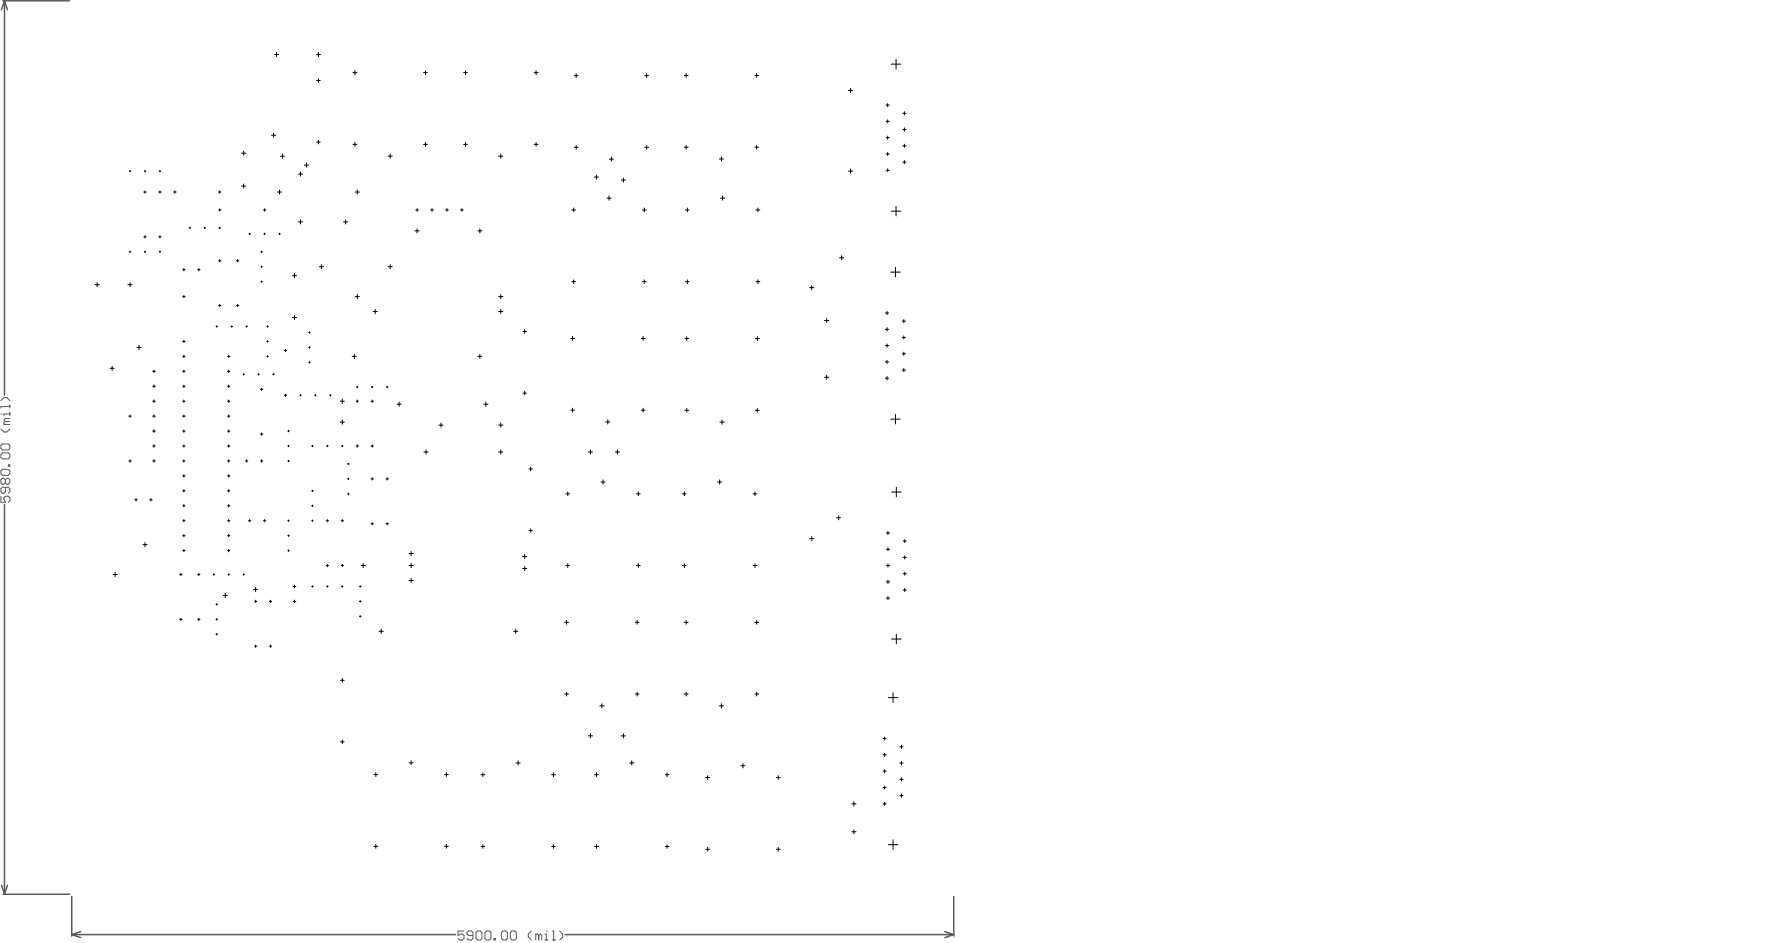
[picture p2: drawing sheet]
<svg xmlns="http://www.w3.org/2000/svg" width="249mm" height="133mm" viewBox="0 0 249 133" stroke-linecap="round" stroke-linejoin="round" font-family="sans-serif">
<g fill="none" stroke="#5a5a5a" stroke-width=".21">
<path d="M.4 .1h9.4M.6 .1l.5 1.3M.6 .1l-.4 1.3M.6 .1v55.6M.6 71.2v54.9M.2 124.9l.4 1.2M.4 126.1h9.4M1.1 124.9l-.5 1.2M10.1 126.4v5.6M10.1 131.8l1.3 .4M10.1 131.8h54.2M11.4 131.4l-1.3 .4"/>
<path d="M79.7 131.8h54.8M133.3 131.4l1.2 .4M134.5 126.4v5.6M134.5 131.8l-1.2 .4"/>
</g>
<g fill="none" stroke="#5a5a5a" stroke-width=".14">
<path d="M.1 58.4h.1M.1 56.5l.4-.4h.5l.4 .4M.8 59.4l-.3 .3v.2h.9M.8 59.4h.6M1.4 57.3h-1.3v.3M1.4 58.4h-.9v.2M1.4 57.1v.5M1.4 58.2v.4M1.4 59h-.6l-.3 .2 .3 .2M.1 62.8l.2-.2h.9l.2 .2v.4l-.2 .3h-.9l-.2-.3zM.1 64.1l.2-.2h.9l.2 .2v.4l-.2 .2h-.9l-.2-.2zM.1 66.4l.2-.2h.9l.2 .2v.4l-.2 .2h-.9l-.2-.2z"/>
<path d="M.1 70v.8h.7l-.3-.4v-.2l.3-.2h.4l.2 .2v.4l-.2 .2M.1 60.5l.4 .4h.5l.4-.4M.8 67.7l-.3-.2h-.2l-.2 .2v.4l.2 .2h.2l.3-.2M.8 68.7v.7l-.3 .2h-.2l-.2-.2v-.5l.2-.2h.9l.2 .2v.5l-.2 .2M.8 67.7l.2-.2h.2l.2 .2v.4l-.2 .2h-.2l-.2-.2M.8 67.7v.4M1.2 65.6h.2v.2h-.2zM65.5 131.3h-.9v.6l.6-.2 .3 .2v.5l-.3 .2h-.4l-.2-.2M66.7 131.9h-.6l-.2-.2v-.2l.2-.2h.4l.2 .2v.9l-.2 .2h-.4l-.2-.2M67.1 131.5l.3-.2h.4l.2 .2v.9l-.2 .2h-.4l-.3-.2zM68.4 131.5l.2-.2h.4l.3 .2v.9l-.3 .2h-.4l-.2-.2zM69.7 132.4h.2v.2h-.2z"/>
<path d="M70.7 131.5l.2-.2h.5l.2 .2v.9l-.2 .2h-.5l-.2-.2zM72 131.5l.2-.2h.4l.2 .2v.9l-.2 .2h-.4l-.2-.2zM74.9 131.3l-.4 .4v.4l.4 .5M76 131.9l-.2-.2h-.2v.9M76 131.9v.7M76 131.9l.2-.2 .2 .2v.7M76.8 131.7h.3v.9M76.8 132.6h.5M77.1 131.3h.1M77.9 131.3h.2v1.3M77.9 132.6h.4M79 131.3l.4 .4v.4l-.4 .5"/>
</g>
<g fill="none" stroke="#000" stroke-width=".14">
<path d="M38.3 19.1h.6M38.6 18.8v.6M38.7 7.7h.6M39 7.4v.6M44.6 7.7h.6M44.7 11.4h.5M44.9 7.4v.6M44.9 11.1v.5M44.9 19.8v.5M49.8 10.2h.5M50.1 10v.5M59.7 10.2h.6"/>
<path d="M60 10v.5M65.4 10.2h.5M65.7 10v.5M75.3 10.2h.6M75.6 10v.5M81 10.7h.5M81.3 10.4v.5M91 10.7h.5M91.2 10.4v.5M96.5 10.6h.6M96.8 10.4v.5M106.5 10.6h.5"/>
<path d="M106.8 10.4v.5M119.7 12.8h.6M120 12.5v.5M125 17.1h.5M125 14.8h.5M125 19.4h.5M125.2 14.6v.5M125.2 16.9v.4M125.2 19.2v.4M125.7 9h1.4M126.4 8.4v1.3M127.4 18.3h.4"/>
<path d="M127.4 16h.4M127.6 15.7v.5M127.6 18v.5M13.7 39.9v.5M18.2 24.1h.3M18.2 35.5h.3M18.3 24v.2M18.3 35.4v.2M18.3 39.9v.5M20.3 27.1h.3M20.3 33.4h.3M20.4 24.1h.2"/>
<path d="M20.4 35.5h.2M20.5 24v.2M20.5 26.9v.4M20.5 33.2v.4M20.5 35.4v.2M22.4 27.1h.3M22.4 33.4h.3M22.5 24.1h.2M22.5 35.5h.2M22.6 24v.2M22.6 26.9v.4M22.6 33.2v.4"/>
<path d="M22.6 35.4v.2M24.5 27.1h.3M24.7 26.9v.4M25.8 38h.3M25.9 37.9v.3M26.7 32.1h.2M26.8 32v.2M27.9 38h.3M28 37.9v.3M28.8 32.1h.2M28.9 32v.2M30.8 27.1h.4"/>
<path d="M30.8 36.8h.4M30.8 29.6h.4M30.9 32.1h.2M31 26.9v.4M31 29.4v.4M31 32v.2M31 36.6v.3M33.4 36.8h.3M33.5 36.6v.3M34.1 26.2h.6M34.1 21.6h.6M34.4 21.3v.6"/>
<path d="M34.4 25.9v.6M35.1 33h.2M35.2 32.9v.2M36.8 37.6h.2M36.8 35.5h.2M36.8 39.7h.2M36.9 35.4v.2M36.9 37.5v.2M36.9 39.6v.2M37.2 29.6h.3M37.2 33h.2M37.3 29.4v.4"/>
<path d="M37.3 32.9v.2M39.1 27.1h.6M39.3 33h.2M39.4 26.8v.6M39.4 32.9v.2M39.6 22h.6M39.9 21.7v.6M41.2 38.9h.6M41.5 38.6v.6M42.1 24.6h.6M42.1 31.3h.6M42.4 24.3v.5"/>
<path d="M42.4 31v.6M42.9 23.3h.6M43.2 23v.6M44.7 20h.5M45 37.6h.6M45.3 37.3v.6M48.5 31.3h.6M48.8 31v.6M49.8 20.4h.5M50.1 20.1v.5M50.1 27.1h.6M50.4 26.8v.6"/>
<path d="M54.7 37.6h.6M54.7 22h.6M55 21.7v.6M55 37.3v.6M58.5 32.6h.6M58.6 29.6h.4M58.8 29.4v.4M58.8 32.3v.6M59.7 20.4h.6M60 20.1v.5M60.8 29.6h.3M60.9 29.4v.4"/>
<path d="M62.9 29.6h.3M63.1 29.4v.4M65 29.6h.4M65.2 29.4v.4M65.4 20.4h.5M65.7 20.1v.5M67.4 32.6h.6M67.7 32.3v.6M70.4 22h.5M70.6 21.7v.6M75.3 20.4h.6M75.6 20.1v.5"/>
<path d="M80.7 29.6h.5M80.7 39.7h.5M80.9 29.3v.6M80.9 39.5v.5M81 20.8h.5M81.3 20.5v.6M83.8 25h.6M84.1 24.7v.6M85.6 27.9h.6M85.9 27.7v.5M86 22.4h.5M86.3 22.2v.5"/>
<path d="M87.6 25.4h.6M87.9 25.1v.6M90.6 29.6h.6M90.6 39.7h.6M90.9 29.3v.6M90.9 39.5v.5M91 20.8h.5M91.2 20.5v.6M96.5 20.8h.6M96.7 29.6h.5M96.7 39.7h.5M96.8 20.5v.5"/>
<path d="M97 29.3v.6M97 39.5v.5M101.5 22.4h.6M101.6 27.9h.6M101.8 22.1v.6M101.9 27.7v.5M106.5 20.8h.5M106.6 29.6h.6M106.6 39.7h.6M106.8 20.5v.5M106.9 29.3v.6M106.9 39.5v.5"/>
<path d="M118.4 36.4h.6M118.7 36.1v.5M119.7 24.1h.6M120 23.8v.6M125 24h.5M125 21.7h.5M125.2 21.5v.4M125.2 23.8v.4M125.6 38.4h1.4M125.7 29.8h1.4M126.3 37.7v1.4M126.4 29.1v1.4"/>
<path d="M127.4 22.9h.4M127.4 20.6h.4M127.6 20.3v.5M127.6 22.6v.5M13.4 40.1h.6M15.5 51.9h.6M15.8 51.7v.5M18.1 40.1h.5M18.2 58.7h.3M18.3 58.5v.4M19.3 49h.6M19.6 48.7v.6"/>
<path d="M21.5 56.6h.4M21.5 58.7h.4M21.5 54.5h.4M21.5 52.4h.4M21.7 52.2v.4M21.7 54.3v.4M21.7 56.4v.4M21.7 58.5v.4M25.8 41.8h.3M25.8 50.3h.3M25.8 56.6h.3M25.8 58.7h.3"/>
<path d="M25.8 54.5h.3M25.8 52.4h.3M25.8 48.2h.3M25.9 41.7v.3M25.9 48v.3M25.9 50.1v.3M25.9 52.2v.3M25.9 54.3v.3M25.9 56.4v.4M25.9 58.5v.4M30.5 46h.2M30.6 45.9v.3"/>
<path d="M30.8 43.1h.4M31 42.9v.4M32.1 50.3h.3M32.1 56.6h.3M32.1 58.7h.3M32.1 54.5h.3M32.1 52.4h.3M32.3 50.1v.3M32.3 52.2v.3M32.3 54.3v.3M32.3 56.4v.4M32.3 58.5v.4"/>
<path d="M32.6 46h.2M32.7 45.9v.3M33.4 43.1h.3M33.5 42.9v.4M34.3 52.8h.2M34.4 52.7v.2M34.7 46h.2M34.8 45.9v.3M36.4 52.8h.2M36.5 52.7v.2M36.7 54.9h.4M36.9 54.7v.4"/>
<path d="M37.6 50.3h.3M37.6 48.2h.3M37.6 46h.3M37.7 45.9v.3M37.7 48v.3M37.7 50.2v.2M38.5 52.8h.2M38.6 52.7v.2M40.1 55.7h.3M40.1 49.4h.3M40.3 49.3v.3M40.3 55.6v.3"/>
<path d="M41.2 44.8h.6M41.5 44.5v.6M42.3 55.7h.2M42.4 55.6v.2M43.5 49h.3M43.5 46.9h.3M43.5 51.1h.3M43.7 46.8v.2M43.7 48.9v.2M43.7 51v.2M44.4 55.7h.2M44.5 55.6v.2"/>
<path d="M46.5 55.7h.2M46.6 55.6v.2M48 56.6h.6M48 59.5h.6M48.3 56.3v.6M48.3 59.2v.6M49.7 50.3h.6M50 50v.6M50.1 41.8h.6M50.2 56.6h.4M50.3 54.6h.2M50.4 41.5v.6"/>
<path d="M50.4 54.5v.2M50.4 56.4v.4M52.3 56.6h.4M52.4 54.6h.2M52.5 54.5v.2M52.5 56.4v.4M52.6 43.9h.6M52.9 43.6v.6M54.5 54.6h.2M54.6 54.5v.2M56 57h.6M56.3 56.7v.6"/>
<path d="M61.9 60h.6M62.2 59.7v.6M67.4 50.3h.6M67.7 50v.6M68.2 57h.6M68.5 56.7v.6M70.4 60h.5M70.4 41.8h.5M70.4 43.9h.5M70.6 41.5v.6M70.6 43.6v.6M70.6 59.7v.6"/>
<path d="M73.8 55.4h.5M73.8 46.8h.5M74 46.5v.5M74 55.2v.5M80.5 57.8h.5M80.5 47.7h.5M80.8 47.5v.5M80.8 57.6v.5M85.5 59.5h.5M85.7 59.2v.6M90.5 57.8h.5M90.5 47.7h.5"/>
<path d="M90.7 47.5v.5M90.7 57.6v.5M96.6 57.9h.6M96.6 47.8h.6M96.9 47.5v.5M96.9 57.6v.5M101.6 59.5h.6M101.9 59.2v.6M106.6 57.9h.5M106.6 47.8h.5M106.8 47.5v.5M106.8 57.6v.5"/>
<path d="M114.2 40.6h.6M114.5 40.3v.6M116.3 53.2h.6M116.3 45.2h.6M116.6 44.9v.6M116.6 52.9v.6M124.9 51h.5M124.9 48.7h.5M124.9 44.2h.5M124.9 53.3h.5M124.9 46.4h.5M125.1 43.9v.5"/>
<path d="M125.1 46.2v.5M125.1 48.5v.5M125.1 50.8v.5M125.1 53.1v.5M125.6 59.1h1.4M126.3 58.4v1.4M127.3 52.2h.4M127.3 49.9h.4M127.3 45.3h.4M127.3 47.6h.4M127.5 45.1v.4M127.5 47.4v.4"/>
<path d="M127.5 49.7v.4M127.5 52v.4M18.2 65h.3M18.3 64.8v.4M19 70.5h.4M19.2 70.3v.4M20.2 76.8h.6M20.5 76.5v.6M21.1 70.5h.4M21.3 70.3v.4M21.5 65h.4M21.5 62.9h.4"/>
<path d="M21.5 60.8h.4M21.7 60.6v.4M21.7 62.7v.4M21.7 64.8v.4M25.8 65h.3M25.8 62.9h.3M25.8 60.8h.3M25.8 73.4h.3M25.8 75.5h.3M25.8 67.1h.3M25.8 77.7h.3M25.8 69.2h.3"/>
<path d="M25.8 71.3h.3M25.9 60.6v.4M25.9 62.7v.4M25.9 64.8v.4M25.9 67v.3M25.9 69.1v.3M25.9 71.2v.3M25.9 73.3v.3M25.9 75.4v.3M25.9 77.5v.3M32.1 65h.3M32.1 62.9h.3"/>
<path d="M32.1 60.8h.3M32.1 73.4h.3M32.1 75.5h.3M32.1 67.1h.3M32.1 77.7h.3M32.1 69.2h.3M32.1 71.3h.3M32.3 60.6v.4M32.3 62.7v.4M32.3 64.8v.4M32.3 67v.3M32.3 69.1v.3"/>
<path d="M32.3 71.2v.3M32.3 73.3v.3M32.3 75.4v.3M32.3 77.5v.3M34.6 65h.4M34.8 64.8v.4M35 73.4h.4M35.2 73.3v.3M36.7 65h.4M36.7 61.2h.4M36.9 61.1v.3M36.9 64.8v.4"/>
<path d="M37.2 73.4h.3M37.3 73.3v.3M40.6 65h.2M40.6 62.9h.2M40.6 60.8h.2M40.6 73.4h.2M40.6 75.5h.2M40.6 77.7h.2M40.7 60.7v.2M40.7 62.8v.2M40.7 64.9v.2M40.7 73.3v.2"/>
<path d="M40.7 75.4v.3M40.7 77.6v.2M44 62.9h.2M44 73.4h.2M44 69.2h.2M44 71.3h.2M44.1 62.8v.2M44.1 69.1v.2M44.1 71.2v.2M44.1 73.3v.2M46 79.8h.4M46 73.4h.4"/>
<path d="M46.1 62.9h.2M46.2 62.8v.2M46.2 73.3v.3M46.2 79.6v.3M48.1 79.8h.4M48.1 73.4h.4M48.2 62.9h.2M48.3 62.8v.2M48.3 73.3v.3M48.3 79.6v.3M49 69.6h.2M49 67.5h.2"/>
<path d="M49 65.4h.2M49.1 65.3v.2M49.1 67.4v.2M49.1 69.5v.3M50.2 62.9h.4M50.4 62.7v.4M51 79.8h.5M51.2 79.5v.6M52.3 62.9h.4M52.3 73.9h.4M52.3 67.5h.4M52.5 62.7v.4"/>
<path d="M52.5 67.4v.3M52.5 73.7v.3M54.5 73.9h.3M54.5 67.5h.3M54.6 67.4v.3M54.6 73.7v.3M57.7 79.8h.6M57.7 78.1h.6M58 77.8v.6M58 79.5v.6M59.8 63.7h.6M60.1 63.5v.5"/>
<path d="M70.4 63.7h.5M70.6 63.5v.5M73.7 78.5h.6M74 78.2v.6M74 79.9v.6M74.6 74.8h.5M74.6 66.2h.5M74.9 65.9v.5M74.9 74.6v.5M79.8 79.8h.5M79.8 69.6h.5M80.1 69.4v.5"/>
<path d="M80.1 79.5v.5M83 63.7h.6M83.3 63.5v.5M84.8 68h.6M85.1 67.7v.6M86.8 63.7h.6M87.1 63.5v.5M89.8 79.8h.5M89.8 69.6h.5M90 69.4v.5M90 79.5v.5M96.3 79.8h.5"/>
<path d="M96.3 69.6h.5M96.5 69.4v.5M96.5 79.5v.5M101.2 68h.6M101.5 67.7v.6M106.2 79.8h.6M106.2 69.6h.6M106.5 69.4v.5M106.5 79.5v.5M114.2 76h.6M114.5 75.7v.6M118 73h.6"/>
<path d="M118.3 72.7v.6M125 79.8h.5M125 77.5h.5M125 75.2h.5M125.3 74.9v.5M125.3 77.2v.5M125.3 79.5v.5M125.8 69.4h1.3M126.4 68.7v1.4M127.4 78.6h.5M127.4 76.3h.5M127.6 76.1v.4"/>
<path d="M127.6 78.4v.4M15.9 81h.6M16.2 80.7v.6M25.3 81h.4M25.3 87.3h.4M25.5 80.9v.3M25.5 87.2v.3M27.9 81h.3M27.9 87.3h.3M28 80.9v.3M28 87.2v.3M30.1 81h.2"/>
<path d="M30.2 80.9v.2M30.5 87.3h.2M30.5 89.5h.2M30.5 85.2h.2M30.6 85.1v.2M30.6 87.2v.3M30.6 89.4v.2M31.5 84h.6M31.8 83.7v.6M32.2 81h.2M32.3 80.9v.2M34.3 81h.2"/>
<path d="M34.4 80.9v.2M35.8 83.1h.6M35.9 91.1h.3M35.9 84.8h.3M36.1 82.8v.6M36.1 84.7v.3M36.1 91v.3M38 91.1h.3M38 84.8h.3M38.2 84.7v.3M38.2 91v.3M41.4 84.8h.3"/>
<path d="M41.4 82.7h.3M41.5 82.5v.4M41.5 84.6v.4M44 82.7h.2M44.1 82.6v.2M46.1 82.7h.2M46.2 82.6v.2M48 95.9h.5M48.2 82.7h.2M48.3 82.6v.2M48.3 95.7v.5M50.7 84.8h.2"/>
<path d="M50.7 82.7h.2M50.7 86.9h.2M50.8 82.6v.2M50.8 84.7v.2M50.8 86.8v.2M53.5 89h.6M53.8 88.7v.6M57.7 81.9h.6M58 81.6v.6M72.5 89h.6M72.8 88.7v.6M73.7 80.2h.6"/>
<path d="M79.7 97.9h.5M79.7 87.8h.5M79.9 87.5v.5M79.9 97.6v.6M84.6 99.6h.6M84.9 99.3v.5M89.6 97.9h.6M89.6 87.8h.6M89.9 87.5v.5M89.9 97.6v.6M96.5 97.9h.6M96.5 87.8h.6"/>
<path d="M96.8 87.5v.5M96.8 97.6v.6M101.5 99.6h.6M101.8 99.3v.5M106.5 97.9h.5M106.5 87.8h.5M106.8 87.5v.5M106.8 97.6v.6M125 84.4h.5M125 82.1h.5M125.3 81.8v.5M125.3 84.1v.5"/>
<path d="M125.3 98.4h1.4M125.8 90.1h1.3M126 97.7v1.4M126.4 89.5v1.3M127.4 83.2h.5M127.4 80.9h.5M127.6 80.7v.4M127.6 83v.4M48 104.6h.5M48.3 104.4v.5M52.7 119.4h.6M52.7 109.2h.6"/>
<path d="M53 109v.5M53 119.1v.5M57.7 107.6h.6M58 107.3v.6M62.7 119.4h.5M62.7 109.2h.5M63 109v.5M63 119.1v.5M67.8 109.3h.6M67.8 119.4h.6M68.1 109v.5M68.1 119.1v.6"/>
<path d="M72.8 107.6h.6M73.1 107.3v.6M77.8 109.3h.5M77.8 119.4h.5M78.1 109v.5M78.1 119.1v.6M83 103.8h.6M83.3 103.5v.6M83.9 109.3h.5M83.9 119.4h.5M84.1 109v.5M84.1 119.1v.6"/>
<path d="M87.6 103.8h.6M87.9 103.5v.6M88.8 107.6h.6M89.1 107.3v.6M93.8 109.3h.6M93.8 119.4h.6M94.1 109v.5M94.1 119.1v.6M99.6 119.8h.5M99.6 109.7h.5M99.8 109.4v.5M99.8 119.5v.6"/>
<path d="M104.5 108h.6M104.8 107.7v.6M109.5 119.8h.6M109.5 109.7h.6M109.8 109.4v.5M109.8 119.5v.6M120.2 117.3h.6M120.2 113.4h.6M120.5 113.1v.6M120.5 117v.6M124.6 113.4h.4M124.6 111.1h.4"/>
<path d="M124.6 108.8h.4M124.6 106.5h.4M124.6 104.2h.4M124.8 104v.4M124.8 106.3v.4M124.8 108.5v.5M124.8 110.8v.5M124.8 113.1v.5M125.3 119.1h1.4M126 118.5v1.3M126.9 112.2h.5M126.9 109.9h.5"/>
<path d="M126.9 105.3h.5M126.9 107.6h.5M127.2 105.1v.5M127.2 107.4v.5M127.2 109.7v.4M127.2 112v.4"/>
</g>
</svg>
